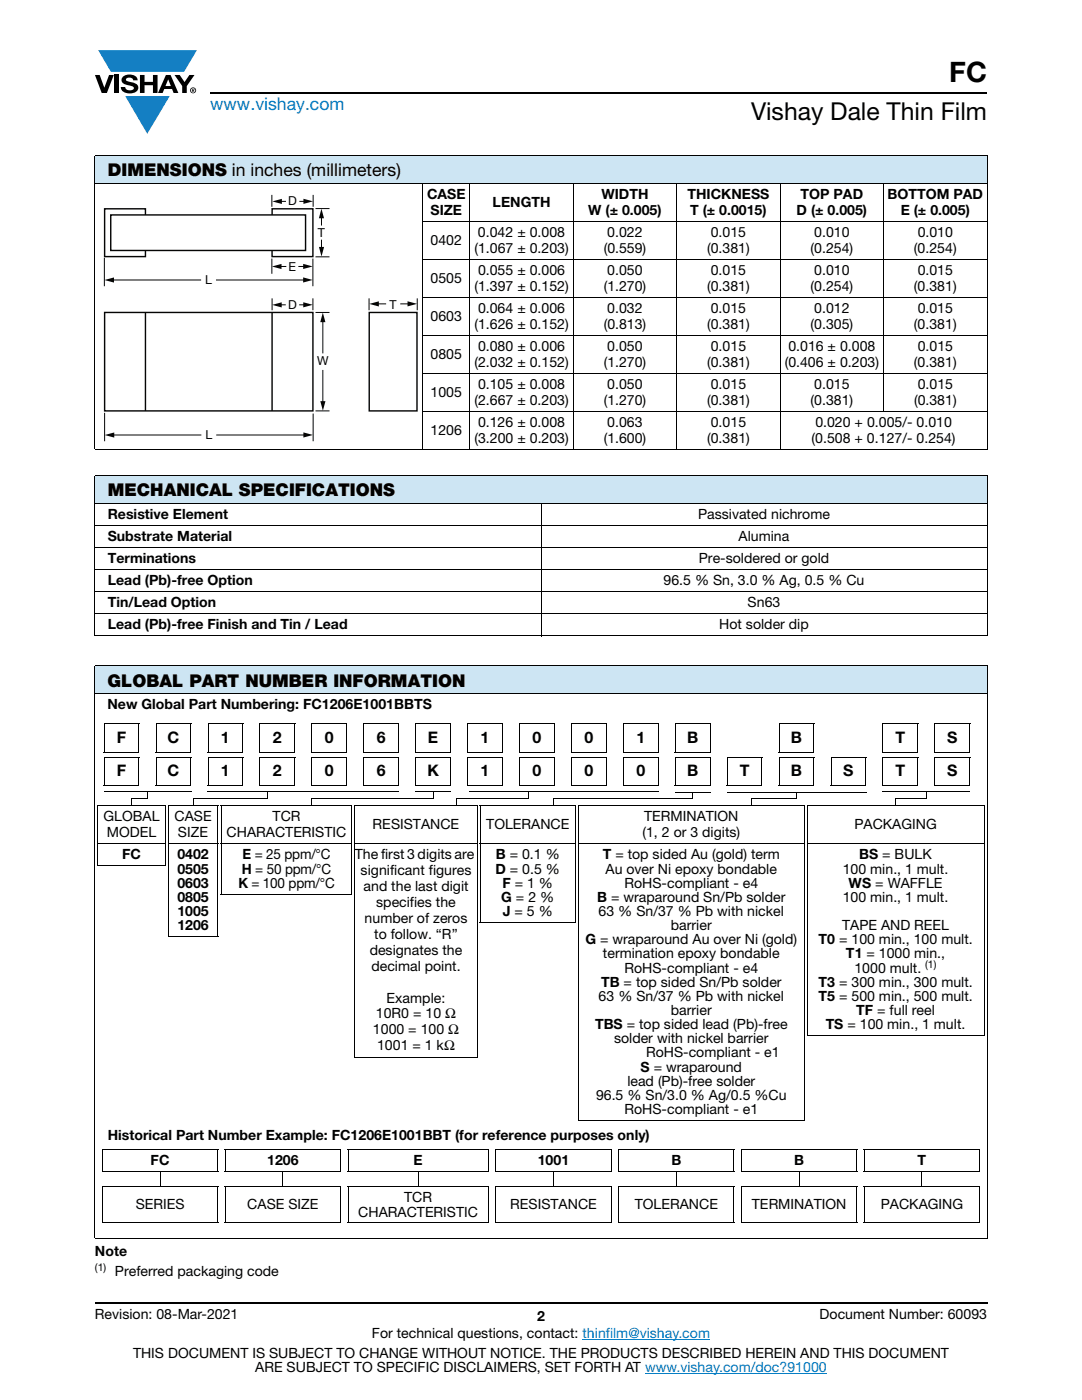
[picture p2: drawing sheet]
<svg xmlns="http://www.w3.org/2000/svg" width="216mm" height="279mm" viewBox="0 0 216 279" stroke-linecap="round" stroke-linejoin="round" font-family="sans-serif">
<defs><g id="words">
<text font-size="5.6" x="189.4" y="16.4">FC</text>
<text font-size="4.9" x="149.9" y="24">Vishay Dale Thin Film</text>
<text font-size="3.5" fill="#067ec4" x="42" y="21.9">www.vishay.com</text>
<g font-size="3.5">
<text x="21.5" y="35.2">DIMENSIONS in inches (millimeters)</text>
<text x="21.5" y="99.1">MECHANICAL SPECIFICATIONS</text>
<text x="21.4" y="137">GLOBAL PART NUMBER INFORMATION</text>
</g>
<g font-size="3.2">
<text x="23.3" y="148.2">F</text>
<text x="33.4" y="148.2">C</text>
<text x="44.1" y="148.2">1</text>
<text x="54.4" y="148.2">2</text>
<text x="64.8" y="148.2">0</text>
<text x="75.2" y="148.2">6</text>
<text x="85.4" y="148.2">E</text>
<text x="95.9" y="148.2">1</text>
<text x="106.3" y="148.2">0</text>
<text x="116.6" y="148.2">0</text>
<text x="127" y="148.2">1</text>
<text x="137.1" y="148.2">B</text>
<text x="157.8" y="148.2">B</text>
<text x="178.7" y="148.2">T</text>
<text x="189" y="148.2">S</text>
<text x="23.3" y="154.9">F</text>
<text x="33.4" y="154.9">C</text>
<text x="44.1" y="154.9">1</text>
<text x="54.4" y="154.9">2</text>
<text x="64.8" y="154.9">0</text>
<text x="75.2" y="154.9">6</text>
<text x="85.3" y="154.9">K</text>
<text x="95.9" y="154.9">1</text>
<text x="106.3" y="154.9">0</text>
<text x="116.6" y="154.9">0</text>
<text x="127" y="154.9">0</text>
<text x="137.1" y="154.9">B</text>
<text x="147.6" y="154.9">T</text>
<text x="157.8" y="154.9">B</text>
<text x="168.3" y="154.9">S</text>
<text x="178.7" y="154.9">T</text>
<text x="189" y="154.9">S</text>
</g>
<g font-size="2.8">
<text x="85.2" y="39.7">CASE</text>
<text x="98.3" y="41.3">LENGTH</text>
<text x="120" y="39.7">WIDTH</text>
<text x="137.2" y="39.7">THICKNESS</text>
<text x="159.7" y="39.7">TOP PAD</text>
<text x="177.1" y="39.7">BOTTOM PAD</text>
<text x="85.9" y="42.8">SIZE</text>
<text x="95.4" y="47.3">0.042 ± 0.008</text>
<text x="117.4" y="42.8">W (± 0.005)</text>
<text x="121.2" y="47.3">0.022</text>
<text x="137.7" y="42.8">T (± 0.0015)</text>
<text x="141.8" y="47.3">0.015</text>
<text x="159" y="42.8">D (± 0.005)</text>
<text x="162.5" y="47.3">0.010</text>
<text x="179.7" y="42.8">E (± 0.005)</text>
<text x="183.1" y="47.3">0.010</text>
<text x="85.9" y="48.9">0402</text>
<text x="94.7" y="50.4">(1.067 ± 0.203)</text>
<text x="120.5" y="50.4">(0.559)</text>
<text x="141.1" y="50.4">(0.381)</text>
<text x="161.7" y="50.4">(0.254)</text>
<text x="182.4" y="50.4">(0.254)</text>
<text x="85.9" y="56.4">0505</text>
<text x="94.7" y="58">(1.397 ± 0.152)</text>
<text x="95.4" y="54.8">0.055 ± 0.006</text>
<text x="120.5" y="58">(1.270)</text>
<text x="121.2" y="54.8">0.050</text>
<text x="141.1" y="58">(0.381)</text>
<text x="141.8" y="54.8">0.015</text>
<text x="161.7" y="58">(0.254)</text>
<text x="162.5" y="54.8">0.010</text>
<text x="182.4" y="58">(0.381)</text>
<text x="183.1" y="54.8">0.015</text>
<text x="85.9" y="64">0603</text>
<text x="94.7" y="65.6">(1.626 ± 0.152)</text>
<text x="95.4" y="62.4">0.064 ± 0.006</text>
<text x="120.5" y="65.6">(0.813)</text>
<text x="121.2" y="62.4">0.032</text>
<text x="141.1" y="65.6">(0.381)</text>
<text x="141.8" y="62.4">0.015</text>
<text x="161.7" y="65.6">(0.305)</text>
<text x="162.5" y="62.4">0.012</text>
<text x="182.4" y="65.6">(0.381)</text>
<text x="183.1" y="62.4">0.015</text>
<text x="85.9" y="71.6">0805</text>
<text x="95.4" y="70">0.080 ± 0.006</text>
<text x="121.2" y="70">0.050</text>
<text x="141.8" y="70">0.015</text>
<text x="157.3" y="70">0.016 ± 0.008</text>
<text x="183.1" y="70">0.015</text>
<text x="94.7" y="73.2">(2.032 ± 0.152)</text>
<text x="95.4" y="77.6">0.105 ± 0.008</text>
<text x="120.5" y="73.2">(1.270)</text>
<text x="121.2" y="77.6">0.050</text>
<text x="141.1" y="73.2">(0.381)</text>
<text x="141.8" y="77.6">0.015</text>
<text x="156.6" y="73.2">(0.406 ± 0.203)</text>
<text x="162.5" y="77.6">0.015</text>
<text x="182.4" y="73.2">(0.381)</text>
<text x="183.1" y="77.6">0.015</text>
<text x="85.9" y="79.2">1005</text>
<text x="94.7" y="80.8">(2.667 ± 0.203)</text>
<text x="120.5" y="80.8">(1.270)</text>
<text x="141.1" y="80.8">(0.381)</text>
<text x="161.7" y="80.8">(0.381)</text>
<text x="182.4" y="80.8">(0.381)</text>
<text x="85.9" y="86.8">1206</text>
<text x="94.7" y="88.3">(3.200 ± 0.203)</text>
<text x="95.4" y="85.2">0.126 ± 0.008</text>
<text x="120.5" y="88.3">(1.600)</text>
<text x="121.2" y="85.2">0.063</text>
<text x="141.1" y="88.3">(0.381)</text>
<text x="141.8" y="85.2">0.015</text>
<text x="162" y="88.3">(0.508 + 0.127/- 0.254)</text>
<text x="162.7" y="85.2">0.020 + 0.005/- 0.010</text>
<text x="21.5" y="103.5">Resistive Element</text>
<text x="21.5" y="108">Substrate Material</text>
<text x="139.3" y="103.5">Passivated nichrome</text>
<text x="147.4" y="108">Alumina</text>
<text x="21.5" y="112.4">Terminations</text>
<text x="139.4" y="112.4">Pre-soldered or gold</text>
<text x="21.5" y="116.8">Lead (Pb)-free Option</text>
<text x="132.4" y="116.8">96.5 % Sn, 3.0 % Ag, 0.5 % Cu</text>
<text x="21.5" y="121.2">Tin/Lead Option</text>
<text x="21.5" y="125.6">Lead (Pb)-free Finish and Tin / Lead</text>
<text x="143.5" y="125.6">Hot solder dip</text>
<text x="149.2" y="121.2">Sn63</text>
<text x="21.4" y="141.5">New Global Part Numbering: FC1206E1001BBTS</text>
<text x="20.7" y="163.9">GLOBAL</text>
<text x="21.3" y="167.1">MODEL</text>
<text x="34.8" y="163.9">CASE</text>
<text x="35.5" y="167.1">SIZE</text>
<text x="45.2" y="167.1">CHARACTERISTIC</text>
<text x="54.4" y="163.9">TCR</text>
<text x="74.4" y="165.5">RESISTANCE</text>
<text x="97" y="165.5">TOLERANCE</text>
<text x="128.2" y="167.1">(1, 2 or 3 digits)</text>
<text x="128.5" y="163.9">TERMINATION</text>
<text x="170.5" y="165.5">PACKAGING</text>
<text x="24.4" y="171.5">FC</text>
<text x="35.4" y="171.5">0402</text>
<text x="48.4" y="171.5">E = 25 ppm/°C</text>
<text x="70.8" y="171.5">The first 3 digits are</text>
<text x="98.9" y="171.5">B = 0.1 %</text>
<text x="120.3" y="171.5">T = top sided Au (gold) term</text>
<text x="171.5" y="171.5">BS = BULK</text>
<text x="35.4" y="174.3">0505</text>
<text x="35.4" y="177.2">0603</text>
<text x="35.4" y="180">0805</text>
<text x="47.6" y="177.2">K = 100 ppm/°C</text>
<text x="48.3" y="174.3">H = 50 ppm/°C</text>
<text x="72" y="174.7">significant figures</text>
<text x="72.5" y="177.9">and the last digit</text>
<text x="98.9" y="174.3">D = 0.5 %</text>
<text x="100" y="180">G = 2 %</text>
<text x="100.3" y="177.2">F = 1 %</text>
<text x="119.1" y="180">B = wraparound Sn/Pb solder</text>
<text x="120.8" y="174.3">Au over Ni epoxy bondable</text>
<text x="124.6" y="177.2">RoHS-compliant - e4</text>
<text x="168.2" y="174.3">100 min., 1 mult.</text>
<text x="168.2" y="180">100 min., 1 mult.</text>
<text x="169.3" y="177.2">WS = WAFFLE</text>
<text x="35.4" y="182.8">1005</text>
<text x="35.4" y="185.6">1206</text>
<text x="72.7" y="184.2">number of zeros</text>
<text x="75.1" y="181">specifies the</text>
<text x="100.3" y="182.8">J = 5 %</text>
<text x="119.4" y="182.8">63 % Sn/37 % Pb with nickel</text>
<text x="133.9" y="185.6">barrier</text>
<text x="168" y="185.6">TAPE AND REEL</text>
<text x="73.8" y="190.6">designates the</text>
<text x="74.7" y="187.4">to follow. “R”</text>
<text x="116.8" y="188.4">G = wraparound Au over Ni (gold)</text>
<text x="120.3" y="191.3">termination epoxy bondable</text>
<text x="163.3" y="188.4">T0 = 100 min., 100 mult.</text>
<text x="168.8" y="191.3">T1 = 1000 min.,</text>
<text x="74.1" y="193.7">decimal point.</text>
<text x="119.9" y="196.9">TB = top sided Sn/Pb solder</text>
<text x="124.6" y="194.1">RoHS-compliant - e4</text>
<text x="163.3" y="196.9">T3 = 300 min., 300 mult.</text>
<text x="170.5" y="194.1">1000 mult.</text>
<text x="75" y="203.3">10R0 = 10 Ω</text>
<text x="77.2" y="200.1">Example:</text>
<text x="119.4" y="199.7">63 % Sn/37 % Pb with nickel</text>
<text x="133.9" y="202.6">barrier</text>
<text x="163.3" y="199.7">T5 = 500 min., 500 mult.</text>
<text x="170.9" y="202.6">TF = full reel</text>
<text x="74.4" y="206.4">1000 = 100 Ω</text>
<text x="75.2" y="209.6">1001 = 1 kΩ</text>
<text x="118.7" y="205.4">TBS = top sided lead (Pb)-free</text>
<text x="122.5" y="208.2">solder with nickel barrier</text>
<text x="164.8" y="205.4">TS = 100 min., 1 mult.</text>
<text x="127.8" y="213.8">S = wraparound</text>
<text x="128.9" y="211">RoHS-compliant - e1</text>
<text x="118.9" y="219.5">96.5 % Sn/3.0 % Ag/0.5 %Cu</text>
<text x="125.2" y="216.7">lead (Pb)-free solder</text>
<text x="21.5" y="227.4">Historical Part Number Example: FC1206E1001BBT (for reference purposes only)</text>
<text x="124.6" y="222.3">RoHS-compliant - e1</text>
<text x="30.1" y="232.5">FC</text>
<text x="53.3" y="232.5">1206</text>
<text x="82.5" y="232.5">E</text>
<text x="107.3" y="232.5">1001</text>
<text x="134" y="232.5">B</text>
<text x="158.5" y="232.5">B</text>
<text x="183.1" y="232.5">T</text>
<text x="80.6" y="239.9">TCR</text>
<text x="27.1" y="241.4">SERIES</text>
<text x="49.3" y="241.4">CASE SIZE</text>
<text x="71.5" y="242.8">CHARACTERISTIC</text>
<text x="101.8" y="241.4">RESISTANCE</text>
<text x="126.6" y="241.4">TOLERANCE</text>
<text x="150" y="241.4">TERMINATION</text>
<text x="175.7" y="241.4">PACKAGING</text>
<text x="18.9" y="250.7">Note</text>
<text x="22.9" y="254.6">Preferred packaging code</text>
<text x="18.9" y="263.3">Revision: 08-Mar-2021</text>
<text x="107.2" y="263.6">2</text>
<text x="163.6" y="263.3">Document Number: 60093</text>
<text x="74.2" y="267.1">For technical questions, contact: thinfilm@vishay.com</text>
<text x="26.5" y="271">THIS DOCUMENT IS SUBJECT TO CHANGE WITHOUT NOTICE. THE PRODUCTS DESCRIBED HEREIN AND THIS DOCUMENT</text>
<text x="50.9" y="273.8">ARE SUBJECT TO SPECIFIC DISCLAIMERS, SET FORTH AT www.vishay.com/doc?91000</text>
</g>
<g font-size="2.5" fill="#040503">
<text x="57.5" y="41">D</text>
<text x="63.4" y="47.2">T</text>
<text x="40.9" y="56.7">L</text>
<text x="57.6" y="54">E</text>
<text x="57.5" y="61.6">D</text>
<text x="77.7" y="61.6">T</text>
<text x="63.3" y="72.9">W</text>
<text x="41" y="87.7">L</text>
</g>
<g font-size="2.1">
<text x="184.6" y="193.3">(1)</text>
<text x="18.9" y="253.7">(1)</text>
</g>
</g></defs>
<g fill="#147fc3">
<path d="M19.6 10h19.7l-2.6 4.3h-1.1h-13.5z"/>
<path d="M25 19.2h8.9l-4.5 7.5z"/>
</g>
<g fill="#000">
<path d="M18.9 15h1l.9 2.5 1-2.5h.9l-1.4 3.6h-1zM22.9 15h.9v3.6h-.9zM24.6 15.3a2.1 2.1 0 0 1 2.8 .3l.1 .4h-.9a.79 .79 0 0 0-.7-.5 .79 .79 0 0 0-.8 .4l.3 .3 1 .2a1.08 1.08 0 0 1 1.2 1 1.08 1.08 0 0 1-1.1 1.2 1.73 1.73 0 0 1-2.4-1.2h.9a.96 .96 0 0 0 .8 .6 .96 .96 0 0 0 .9-.4 1.31 1.31 0 0 0-1.2-.6 1.03 1.03 0 0 1-1.1-.6 1.03 1.03 0 0 1 .2-1.1zM27.9 15h.9v1.3h1.7v-1.3h.9v3.6h-.9v-1.6h-1.7v1.6h-.9zM34.8 15h1.1l.9 1.4 1-1.4h1l-1.5 2.2v1.4h-.9v-1.4z"/>
<path d="M33.6 15.9l.5 1.3h-1.1zM33.1 15l-1.6 3.6h1l.3-.8h1.5l.3 .8h1l-1.6-3.6z"/>
<path d="M38.4 17.8h.2v.2h-.2zM38.3 17.7v.7h.1v-.3l.4 .3-.2-.3 .2-.2-.1-.2z"/>
<path d="M38.1 18a.46 .46 0 0 1 .9 0 .46 .46 0 0 1-.9 0zM37.9 18a.6 .6 0 0 0 1.2 0 .6 .6 0 0 0-1.2 0z"/>
</g>
<path d="M42 18.6h155M18.9 260h178.1" fill="none" stroke="#000" stroke-width=".36"/>
<path d="M116.2 267.3h25.5M128.7 274h36.3" fill="none" stroke="#067ec4" stroke-width=".2"/>
<g fill="#cde5f3">
<path d="M18.9 31.1h178.1v5.5h-178.1z"/>
<path d="M18.9 94.9h178.1v5.5h-178.1z"/>
<path d="M18.9 132.9h178.1v5.5h-178.1z"/>
</g>
<g fill="none" stroke="#000" stroke-width=".2">
<path d="M18.9 31.1h178.1M18.9 36.6h178.1M18.9 31.1v58.5M84.4 36.5v53.2M93.7 36.5v53.2M114.4 36.5v53.2M135 36.5v53.2M155.7 36.5v53.2M176.3 36.5v45.6M197 31.1v58.5M84.3 44.1h112.7M84.3 51.7h112.7"/>
<path d="M84.3 59.3h112.7M84.3 66.9h112.7M84.3 74.5h112.7M18.9 89.6h178.1M18.9 94.9h178.1M18.9 95v31.8M84.3 82.1h112.7M197 95v31.8M18.9 100.4h178.1M18.9 104.9h178.1M18.9 109.3h178.1M18.9 113.7h178.1"/>
<path d="M18.9 118.1h178.1M107.9 100.4v26.6M18.9 122.5h178.1M18.9 126.9h178.1M18.9 132.9h178.1M18.9 138.4h178.1M18.9 133v114M197 133v114M19.5 160.8h13.5M19.5 168.4h13.5M19.5 172.8h13.5M19.5 160.9v11.8"/>
<path d="M33 160.9v11.8M33.5 160.8h10.1M33.5 168.4h10.1M33.5 160.9v25.9M43.5 160.9v25.9M44 160.8h26.3M44 168.4h26.3M44 178.5h26.3M44.1 160.9v17.5M70.2 160.9v17.5M70.7 160.8h24.6M70.7 168.4h24.6"/>
<path d="M70.8 160.9v50.1M95.2 160.9v50.1M95.7 160.8h19.2M95.7 168.4h19.2M95.8 160.9v23.1M114.9 160.9v23.1M115.4 160.8h45.1M115.4 168.4h45.1M115.4 160.9v62.6M160.4 160.9v62.6M161 160.8h35.4M161 168.4h35.4"/>
<path d="M161.1 160.9v45.7M196.4 160.9v45.7M33.5 186.9h10.1M95.7 184.1h19.2M70.7 211.1h24.6M161 206.7h35.4M20.4 229.4h23.1M20.4 233.8h23.1M20.4 236.8h23.1M20.4 229.5v4.2M20.4 236.9v7.1M31.9 233.7v3.2"/>
<path d="M43.5 229.5v4.2M43.5 236.9v7.1M44.9 229.4h23.1M44.9 233.8h23.1M44.9 236.8h23.1M45 229.5v4.2M45 236.9v7.1M56.5 233.7v3.2M67.9 229.5v4.2M67.9 236.9v7.1M69.4 229.4h28.1M69.4 233.8h28.1"/>
<path d="M69.4 236.8h28.1M69.4 229.5v4.2M69.4 236.9v7.1M83.4 233.7v3.2M97.5 229.5v4.2M97.5 236.9v7.1M98.9 229.4h23.1M98.9 233.8h23.1M98.9 236.8h23.1M99 229.5v4.2M99 236.9v7.1M110.4 233.7v3.2"/>
<path d="M115.4 223.6h45.1M121.9 229.5v4.2M121.9 236.9v7.1M123.4 229.4h23.1M123.4 233.8h23.1M123.4 236.8h23.1M123.4 229.5v4.2M123.4 236.9v7.1M135 233.7v3.2M146.5 229.5v4.2M146.5 236.9v7.1M147.9 229.4h23.1"/>
<path d="M147.9 233.8h23.1M147.9 236.8h23.1M148 229.5v4.2M148 236.9v7.1M159.4 233.7v3.2M170.9 229.5v4.2M170.9 236.9v7.1M172.4 229.4h23.1M172.4 233.8h23.1M172.4 236.8h23.1M172.4 229.5v4.2M172.4 236.9v7.1"/>
<path d="M184 233.7v3.2M195.5 229.5v4.2M195.5 236.9v7.1M18.9 247.1h178.1M20.4 244.1h23.1M44.9 244.1h23.1M69.4 244.1h28.1M98.9 244.1h23.1M123.4 244.1h23.1M147.9 244.1h23.1M172.4 244.1h23.1"/>
</g>
<path d="M20.8 51.5v5.6M59.5 53.2h1.3M62.4 51.6v5.5" fill="none" stroke="#040503" stroke-width=".2"/>
<path d="M60.5 52.7l1.9 .5-1.9 .5z" fill="#040503"/>
<path d="M54.2 51.6v3M59.7 40.2h1.2" fill="none" stroke="#040503" stroke-width=".2"/>
<path d="M60.5 39.7l2 .5-2 .5z" fill="#040503"/>
<path d="M54.2 38.9v2.4M62.5 38.9v2.4M22.4 55.9h17.7" fill="none" stroke="#040503" stroke-width=".2"/>
<path d="M20.8 55.9l1.9-.5v1z" fill="#040503"/>
<path d="M22.1 42.9h38.9v7.1h-38.9zM29 42.9v-1.2h-8.1v9.5h8.1v-1.2M54.3 42.9v-1.2h8.1v9.5h-8.1v-1.2M73.7 62.4h9.5v19.6h-9.5z" fill="none" stroke="#040503" stroke-width=".28"/>
<path d="M43.1 55.9h17.7" fill="none" stroke="#040503" stroke-width=".2"/>
<path d="M60.5 55.4l1.9 .5-1.9 .5z" fill="#040503"/>
<path d="M55.8 53.2h1.3" fill="none" stroke="#040503" stroke-width=".2"/>
<path d="M54.3 53.2l1.9-.5v1z" fill="#040503"/>
<path d="M64.1 47.8v1.8" fill="none" stroke="#040503" stroke-width=".2"/>
<path d="M63.6 49.3h1.1l-.5 1.9z" fill="#040503"/>
<path d="M55.9 40.2h1.2" fill="none" stroke="#040503" stroke-width=".2"/>
<path d="M54.3 40.2l1.9-.5v1z" fill="#040503"/>
<path d="M64.4 73.8v6.6" fill="none" stroke="#040503" stroke-width=".2"/>
<path d="M63.9 80.1h1l-.5 1.9z" fill="#040503"/>
<path d="M63 51.3h2.7M63 41.6h2.7M63 62.4h2.7M20.9 82.4v5.7M22.4 86.8h17.8M62.5 82.5v5.6M63 82h2.7" fill="none" stroke="#040503" stroke-width=".2"/>
<path d="M20.9 62.4h41.5v19.6h-41.5zM29 62.4v19.6M54.3 62.4v19.6" fill="none" stroke="#040503" stroke-width=".28"/>
<path d="M20.9 86.8l1.9-.5v1z" fill="#040503"/>
<path d="M43.1 86.8h17.8" fill="none" stroke="#040503" stroke-width=".2"/>
<path d="M60.5 86.3l1.9 .5-1.9 .5z" fill="#040503"/>
<path d="M59.7 60.8h1.2" fill="none" stroke="#040503" stroke-width=".2"/>
<path d="M60.5 60.3l1.9 .5-1.9 .5z" fill="#040503"/>
<path d="M54.3 59.5v2.4M62.4 59.5v2.4M55.9 60.8h1.1" fill="none" stroke="#040503" stroke-width=".2"/>
<path d="M54.3 60.8l1.9-.5v1.1z" fill="#040503"/>
<path d="M64.1 43.2v1.8M73.6 59.5v2.4M83.3 59.5v2.4" fill="none" stroke="#040503" stroke-width=".2"/>
<path d="M64.1 41.6l.6 2h-1.1z" fill="#040503"/>
<path d="M75.2 60.6h1.9" fill="none" stroke="#040503" stroke-width=".2"/>
<path d="M73.7 60.7l1.9-.6v1.1z" fill="#040503"/>
<path d="M79.9 60.6h1.8" fill="none" stroke="#040503" stroke-width=".2"/>
<path d="M81.3 60.1l1.9 .5-1.9 .6z" fill="#040503"/>
<path d="M64.4 63.9v6.6" fill="none" stroke="#040503" stroke-width=".2"/>
<path d="M64.4 62.4l.5 1.9h-1z" fill="#040503"/>
<g fill="none" stroke="#000" stroke-width=".2">
<path d="M20.7 156.8h7M20.7 158h17.5M20.7 150.1h7M20.8 151.1h7M20.8 144.4h7M20.8 144.3v5.8M20.8 151v5.8M26.3 159.4h3.2M27.7 144.4v5.8M27.7 151.1v5.8M31.1 156.8h7M31.1 150.1h7"/>
<path d="M31.2 151.1h7M31.2 144.4h7M31.2 144.3v5.8M31.2 151v5.8M38.1 144.4v5.8M38.1 151.1v5.8M38.5 159.4h14.9M41.4 156.8h7M41.4 158h38.2M41.4 150.1h7M41.5 144.3v5.8M41.5 151v5.8"/>
<path d="M41.5 151.1h7M41.5 144.4h7M48.4 144.4v5.8M48.4 151.1v5.8M51.8 156.8h7M51.8 150.1h7M51.9 151.1h7M51.9 144.4h7M51.9 144.3v5.8M51.9 151v5.8M58.8 144.4v5.8M58.8 151.1v5.8"/>
<path d="M62.1 156.8h7.1M62.1 150.1h7.1M62.1 159.4h24.4M62.2 151.1h7M62.2 144.4h7M62.2 144.3v5.8M62.2 151v5.8M69.2 144.4v5.8M69.2 151.1v5.8M72.5 156.8h7M72.5 150.1h7M72.6 144.3v5.8"/>
<path d="M72.6 151v5.8M72.6 151.1h7M72.6 144.4h7M79.5 144.4v5.8M79.5 151.1v5.8M82.9 156.8h7M82.9 158h7.1M82.9 150.1h7M83 144.3v5.8M83 151v5.8M83 151.1h7M83 144.4h7"/>
<path d="M89.9 144.4v5.8M89.9 151.1v5.8M91 159.4h14.5M93.2 156.8h7M93.2 150.1h7M93.3 144.3v5.8M93.3 151v5.8M93.3 151.1h7M93.3 144.4h7M93.6 158h37.8M100.2 144.4v5.8M100.2 151.1v5.8"/>
<path d="M103.6 156.8h7M103.6 150.1h7M103.7 151.1h7M103.7 144.3v5.8M103.7 151v5.8M103.7 144.4h7M110.5 159.4h27.8M110.6 144.4v5.8M110.6 151.1v5.8M114 156.8h7M114 150.1h7M114 151.1h7.1"/>
<path d="M114 144.4h7.1M114 144.3v5.8M114 151v5.8M121 144.4v5.8M121 151.1v5.8M124.3 156.8h7M124.3 150.1h7M124.4 151.1h7M124.4 144.4h7M124.4 144.3v5.8M124.4 151v5.8M131.3 144.4v5.8"/>
<path d="M131.3 151.1v5.8M134.7 156.8h7M134.7 158.1h7.1M134.7 150.1h7M134.7 151.1h7.1M134.7 144.4h7.1M134.7 144.3v5.8M134.7 151v5.8M141.7 144.4v5.8M141.7 151.1v5.8M145 156.8h7M145.1 158.1h27.7"/>
<path d="M145.1 151.1h7M145.1 151v5.8M149.9 159.4h9.1M152 151.1v5.8M155.4 156.8h7M155.4 150.1h7M155.5 144.3v5.8M155.5 151v5.8M155.5 151.1h7M155.5 144.4h7M162.4 144.4v5.8M162.4 151.1v5.8"/>
<path d="M165.8 156.8h7M165.8 151v5.8M165.8 151.1h7M172.8 151.1v5.8M176.1 156.8h7M176.1 158.1h17.5M176.1 150.1h7M176.2 151.1h7M176.2 144.3v5.8M176.2 151v5.8M176.2 144.4h7M178.7 159.4h6.2"/>
<path d="M183.1 144.4v5.8M183.1 151.1v5.8M186.5 156.8h7M186.5 150.1h7M186.6 144.3v5.8M186.6 151v5.8M186.6 151.1h7M186.6 144.4h7M193.5 144.4v5.8M193.5 151.1v5.8"/>
</g>
<g fill="#000">
<path d="M29.3 158h.2v1.4h-.2zM53.2 158h.2v1.4h-.2zM86.3 158h.2v1.4h-.2zM105.3 158h.2v1.4h-.2zM138.1 158h.2v1.4h-.2zM158.9 158h.1v1.4h-.1zM184.7 158h.2v1.4h-.2zM26.2 159.3h.2v1.5h-.2zM38.5 159.3h.1v1.5h-.1zM62.1 159.3h.1v1.5h-.1zM90.9 159.3h.2v1.5h-.2zM110.4 159.3h.2v1.5h-.2z"/>
<path d="M149.9 159.3h.1v1.5h-.1zM178.6 159.3h.2v1.5h-.2z"/>
</g>
<use href="#words"/>
</svg>
